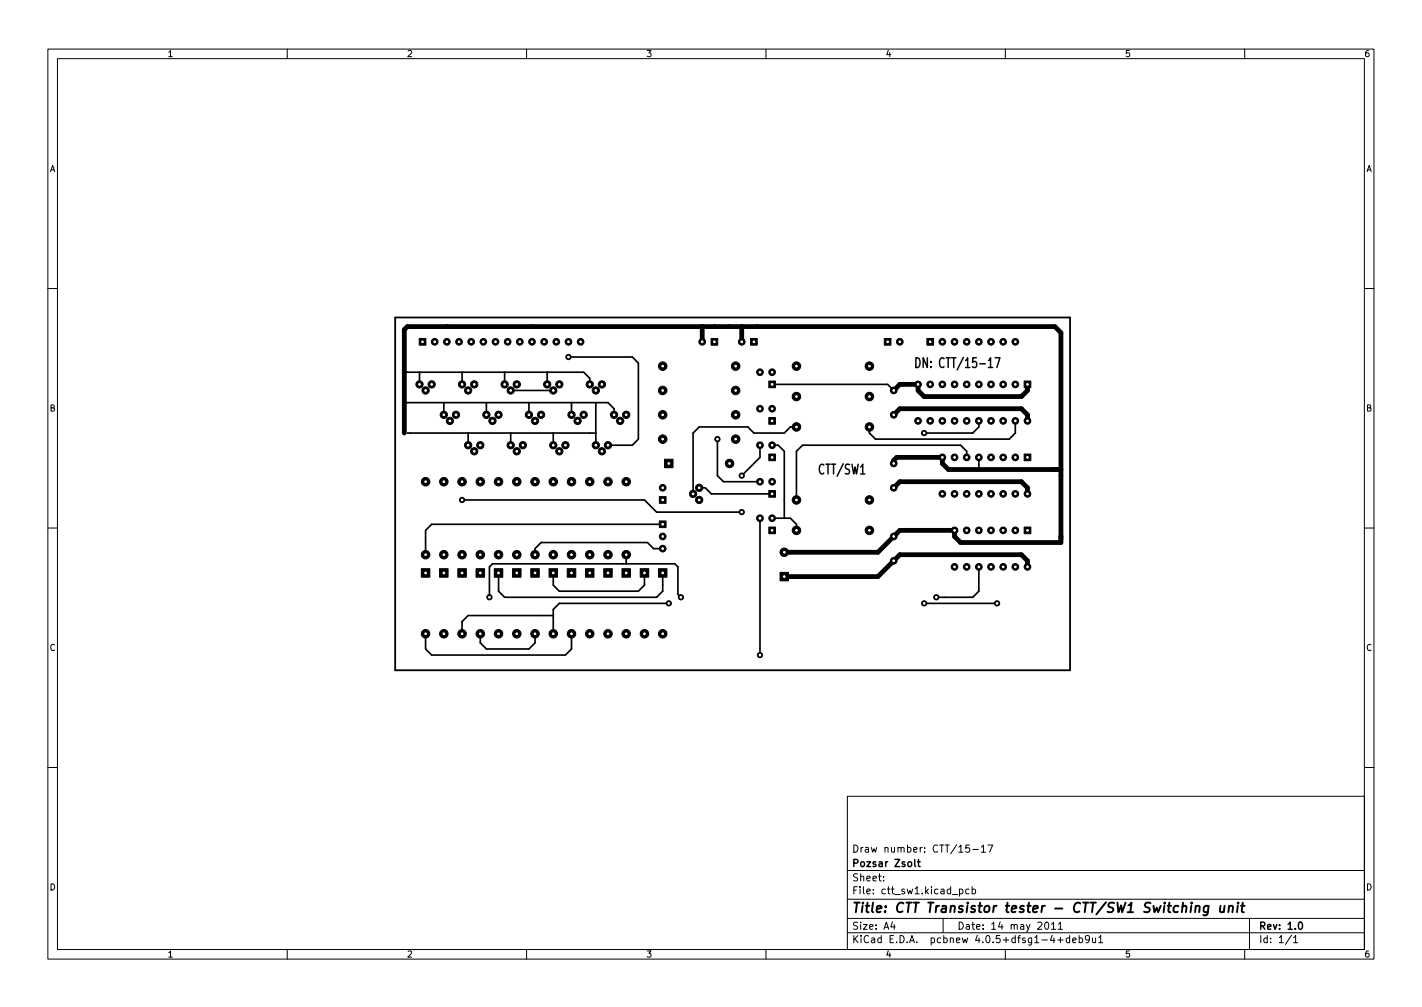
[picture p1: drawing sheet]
<svg xmlns="http://www.w3.org/2000/svg" width="297mm" height="210mm" viewBox="0 0 297 210" stroke-linecap="round" stroke-linejoin="round" font-family="sans-serif">
<defs><g id="words">
<g font-size="2.8">
<text x="192.8" y="76.8">DN: CTT/15-17</text>
<text x="178" y="190.6">Title: CTT Transistor tester - CTT/SW1 Switching unit</text>
</g>
<text font-size="2.8" fill="#fff" x="171.2" y="99.1">CTT/SW1</text>
<g font-size="2.1">
<text x="178" y="178">Draw number: CTT/15-17</text>
<text x="178" y="184">Sheet:</text>
<text x="178" y="181">Pozsar Zsolt</text>
<text x="178" y="186.7">File: ctt_sw1.kicad_pcb</text>
<text x="178" y="196.9">KiCad E.D.A. pcbnew 4.0.5+dfsg1-4+deb9u1</text>
<text x="178" y="194.1">Size: A4</text>
<text x="200" y="194.1">Date: 14 may 2011</text>
<text x="263" y="194.1">Rev: 1.0</text>
<text x="263" y="196.9">Id: 1/1</text>
</g>
<g font-size="1.8">
<text x="35" y="11.9">1</text>
<text x="85" y="11.9">2</text>
<text x="135" y="11.9">3</text>
<text x="185" y="11.9">4</text>
<text x="235" y="11.9">5</text>
<text x="285" y="11.9">6</text>
<text x="10.3" y="35.9">A</text>
<text x="285.3" y="35.9">A</text>
<text x="10.3" y="85.9">B</text>
<text x="285.3" y="85.9">B</text>
<text x="10.3" y="135.9">C</text>
<text x="285.3" y="135.9">C</text>
<text x="10.3" y="185.9">D</text>
<text x="285.3" y="185.9">D</text>
<text x="35" y="199.9">1</text>
<text x="85" y="199.9">2</text>
<text x="135" y="199.9">3</text>
<text x="185" y="199.9">4</text>
<text x="235" y="199.9">5</text>
<text x="285" y="199.9">6</text>
</g>
</g></defs>
<g fill="none" stroke="#000" stroke-width=".21">
<path d="M10 10.2h277v190.1h-277zM12 12.2h273v186.1h-273zM60 10.2v2M110 10.2v2M160 10.2v2M210 10.2v2M260 10.2v2M10 60.2h2M285 60.2h2M10 110.2h2M285 110.2h2M10 160.2h2"/>
<path d="M177 166.3h108v32h-108zM202.5 176.4h-.7l-.1 .7 .2-.1 .5 .1 .2 .2-.1 .5-.2 .1-.6-.1M203.2 177.4h1.2M205 176.9l.4-.5v1.5M205 177.9h.9M206.4 176.4h1l-.7 1.5M285 160.2h2M60 198.3v2M110 198.3v2M160 198.3v2M177 194.8h108M177 191.8h108"/>
<path d="M177 187.8h108M177 181.8h108M184.6 183.8v.1M184.6 183v.1M186.4 192.5l-.3 1h.9M186.8 193v1M197 191.8v3M200.4 185.7l.5-.1 .2 .3-.1 .7h-.6M200.4 185.6v1.5M202.4 185.7l-.4-.1-.3 .3 .2 .7h.5M203.1 185.7l.4-.1 .3 .3-.2 .7h-.5M203.1 185.1v1.5"/>
<path d="M210 198.3v2M218.4 192.7l.2-.2a.8 .8 0 0 1 .5 .8 .8 .8 0 0 1-.5 .7l-.2-.1-.2-.4zM219.6 193l.5-.5v1.5M219.6 194h.9M220.9 196.3h1.2M221.1 193l.4-.5v1.5M221.1 194h.8M221.5 195.7v1.1M223.4 195.9l-.4-.1-.3 .3 .2 .7h.5M223.4 195.3v1.5M224.1 196.3l.7-.1-.1-.3-.4-.1-.2 .2v.8h.6M225.4 195.9l.5-.1 .2 .3-.1 .7h-.6"/>
<path d="M225.4 195.3v1.5M227.6 196l-.3 .3h-.3l-.3-.3 .2-.6 .4-.1 .2 .2a.99 .99 0 0 1-.4 1.3h-.2M228.2 195.8l.1 1h.3l.3-.1M228.9 195.8v1M229.5 195.8l.4-.5v1.5M229.5 196.8h.9M260 198.3v2M261 191.8v6.5M269.8 195.3l-1.3 1.9M270.2 195.8l.4-.5v1.5M270.2 196.8h.9"/>
</g>
<path d="M191.3 74.7h.4a1.26 1.26 0 0 1 0 2h-.4zM191.1 179.4v1.3l.2 .2M191.6 179.9h.6M191.9 179.4v1.3l.3 .2M271.4 192.7l.2-.2a.8 .8 0 0 1 .5 .8 .8 .8 0 0 1-.5 .7l-.2-.1-.2-.4z" fill="none" stroke="#000" stroke-width=".3"/>
<path d="M249.8 189.3l.3-.2 .4 .1v1.3M249.8 189.1l-.2 1.4M252.5 189.2a.66 .66 0 0 0-1 .3l-.1 .6 .1 .3h.8M252.5 189.1l-.2 1.6-.5 .4-.4-.1M254.9 189.1v1.3l.4 .1 .4-.2M255.8 189.1l-.2 1.4M256.7 189.3l.3-.2 .5 .1-.1 1.3M256.8 189.1l-.2 1.4M258.6 189.1l-.2 1.4M258.6 188.5v.2M259.2 189.1h.8M259.6 188.5l-.2 1.7 .1 .2 .3 .1" fill="none" stroke="#000" stroke-width=".4"/>
<path d="M82.5 66.3h141v73.6h-141z" fill="none" stroke="#000" stroke-width=".38"/>
<g fill="#000" stroke="#000" stroke-width=".21">
<path d="M87.6 70.7h1.4v1.4h-1.4zM148.5 70.7h1.4v1.4h-1.4zM156.8 70.7h1.4v1.4h-1.4zM160.6 79.6h1.4v1.4h-1.4zM184.7 70.7h1.4v1.4h-1.4zM193.6 70.7h1.4v1.4h-1.4zM213.9 79.6h1.4v1.4h-1.4zM138.8 95.9h1.8v1.8h-1.8zM160.6 87.2h1.4v1.4h-1.4zM160.6 94.8h1.4v1.4h-1.4zM213.9 94.8h1.4v1.4h-1.4zM137.7 108.8h1.4v1.4h-1.4z"/>
<path d="M137.7 103.7h1.4v1.4h-1.4zM160.6 102.4h1.4v1.4h-1.4zM160.6 110h1.4v1.4h-1.4zM162.9 119.5h1.8v1.8h-1.8zM213.9 110h1.4v1.4h-1.4zM88 118.7h1.8v1.8h-1.8zM91.8 118.7h1.8v1.8h-1.8zM95.6 118.7h1.8v1.8h-1.8zM99.4 118.7h1.8v1.8h-1.8zM103.3 118.7h1.7v1.8h-1.7zM107.1 118.7h1.7v1.8h-1.7zM110.9 118.7h1.7v1.8h-1.7z"/>
<path d="M114.7 118.7h1.8v1.8h-1.8zM118.5 118.7h1.8v1.8h-1.8zM122.3 118.7h1.8v1.8h-1.8zM126.1 118.7h1.8v1.8h-1.8zM129.9 118.7h1.8v1.8h-1.8zM133.7 118.7h1.8v1.8h-1.8zM137.5 118.7h1.8v1.8h-1.8z"/>
<circle cx="90.8" cy="71.4" r=".7"/>
<circle cx="93.3" cy="71.4" r=".7"/>
<circle cx="95.9" cy="71.4" r=".7"/>
<circle cx="98.4" cy="71.4" r=".7"/>
<circle cx="101" cy="71.4" r=".7"/>
<circle cx="103.5" cy="71.4" r=".7"/>
<circle cx="106" cy="71.4" r=".7"/>
<circle cx="108.6" cy="71.4" r=".7"/>
<circle cx="111.1" cy="71.4" r=".7"/>
<circle cx="113.7" cy="71.4" r=".7"/>
<circle cx="116.2" cy="71.4" r=".7"/>
<circle cx="118.7" cy="71.4" r=".7"/>
<circle cx="118.7" cy="74.5" r=".55"/>
<circle cx="121.3" cy="71.4" r=".7"/>
<circle cx="138.4" cy="76.4" r=".89"/>
<circle cx="146.7" cy="71.4" r=".7"/>
<circle cx="153.7" cy="76.4" r=".89"/>
<circle cx="154.9" cy="71.4" r=".7"/>
<circle cx="158.7" cy="77.7" r=".7"/>
<circle cx="161.3" cy="77.7" r=".7"/>
<circle cx="166.4" cy="76.4" r=".89"/>
<circle cx="181.6" cy="76.4" r=".89"/>
<circle cx="188" cy="71.4" r=".7"/>
<circle cx="196.8" cy="71.4" r=".7"/>
<circle cx="199.4" cy="71.4" r=".7"/>
<circle cx="201.9" cy="71.4" r=".7"/>
<circle cx="204.5" cy="71.4" r=".7"/>
<circle cx="207" cy="71.4" r=".7"/>
<circle cx="209.5" cy="71.4" r=".7"/>
<circle cx="212.1" cy="71.4" r=".7"/>
<circle cx="87.6" cy="80.3" r=".76"/>
<circle cx="88.9" cy="81.5" r=".76"/>
<circle cx="90.2" cy="80.3" r=".76"/>
<circle cx="92.7" cy="86.6" r=".76"/>
<circle cx="94" cy="87.9" r=".76"/>
<circle cx="95.2" cy="86.6" r=".76"/>
<circle cx="96.5" cy="80.3" r=".76"/>
<circle cx="97.8" cy="93" r=".76"/>
<circle cx="97.8" cy="81.5" r=".76"/>
<circle cx="99.1" cy="94.2" r=".76"/>
<circle cx="99.1" cy="80.3" r=".76"/>
<circle cx="100.3" cy="93" r=".76"/>
<circle cx="101.6" cy="86.6" r=".76"/>
<circle cx="102.9" cy="87.9" r=".76"/>
<circle cx="104.1" cy="86.6" r=".76"/>
<circle cx="105.4" cy="80.3" r=".76"/>
<circle cx="106.7" cy="93" r=".76"/>
<circle cx="106.7" cy="81.5" r=".76"/>
<circle cx="107.9" cy="94.2" r=".76"/>
<circle cx="107.9" cy="80.3" r=".76"/>
<circle cx="109.2" cy="93" r=".76"/>
<circle cx="110.5" cy="86.6" r=".76"/>
<circle cx="111.8" cy="87.9" r=".76"/>
<circle cx="113" cy="86.6" r=".76"/>
<circle cx="114.3" cy="80.3" r=".76"/>
<circle cx="115.6" cy="93" r=".76"/>
<circle cx="115.6" cy="81.5" r=".76"/>
<circle cx="116.8" cy="80.3" r=".76"/>
<circle cx="116.8" cy="94.2" r=".76"/>
<circle cx="118.1" cy="93" r=".76"/>
<circle cx="119.4" cy="86.6" r=".76"/>
<circle cx="120.6" cy="87.9" r=".76"/>
<circle cx="121.9" cy="86.6" r=".76"/>
<circle cx="123.2" cy="80.3" r=".76"/>
<circle cx="124.5" cy="81.5" r=".76"/>
<circle cx="124.5" cy="93" r=".76"/>
<circle cx="125.7" cy="94.2" r=".76"/>
<circle cx="125.7" cy="80.3" r=".76"/>
<circle cx="127" cy="93" r=".76"/>
<circle cx="128.3" cy="86.6" r=".76"/>
<circle cx="129.5" cy="87.9" r=".76"/>
<circle cx="130.8" cy="86.6" r=".76"/>
<circle cx="138.4" cy="91.7" r=".89"/>
<circle cx="138.4" cy="81.5" r=".89"/>
<circle cx="138.4" cy="86.6" r=".89"/>
<circle cx="149.9" cy="91.7" r=".55"/>
<circle cx="152.4" cy="96.8" r=".89"/>
<circle cx="153.7" cy="81.5" r=".89"/>
<circle cx="153.7" cy="86.6" r=".89"/>
<circle cx="153.7" cy="91.7" r=".89"/>
<circle cx="154.9" cy="99.3" r=".55"/>
<circle cx="158.7" cy="93" r=".7"/>
<circle cx="158.7" cy="85.3" r=".7"/>
<circle cx="161.3" cy="85.3" r=".7"/>
<circle cx="161.3" cy="93" r=".7"/>
<circle cx="166.4" cy="82.8" r=".89"/>
<circle cx="166.4" cy="89.1" r=".89"/>
<circle cx="181.6" cy="89.1" r=".89"/>
<circle cx="181.6" cy="82.8" r=".89"/>
<circle cx="186.7" cy="81.5" r=".7"/>
<circle cx="186.7" cy="86.6" r=".7"/>
<circle cx="191.8" cy="80.3" r=".7"/>
<circle cx="191.8" cy="87.9" r=".7"/>
<circle cx="193" cy="90.4" r=".55"/>
<circle cx="194.3" cy="80.3" r=".7"/>
<circle cx="194.3" cy="87.9" r=".7"/>
<circle cx="196.8" cy="80.3" r=".7"/>
<circle cx="196.8" cy="95.5" r=".7"/>
<circle cx="196.8" cy="87.9" r=".7"/>
<circle cx="199.4" cy="95.5" r=".7"/>
<circle cx="199.4" cy="80.3" r=".7"/>
<circle cx="199.4" cy="87.9" r=".7"/>
<circle cx="201.9" cy="80.3" r=".7"/>
<circle cx="201.9" cy="95.5" r=".7"/>
<circle cx="201.9" cy="87.9" r=".7"/>
<circle cx="204.5" cy="80.3" r=".7"/>
<circle cx="204.5" cy="87.9" r=".7"/>
<circle cx="204.5" cy="95.5" r=".7"/>
<circle cx="207" cy="80.3" r=".7"/>
<circle cx="207" cy="95.5" r=".7"/>
<circle cx="207" cy="87.9" r=".7"/>
<circle cx="209.5" cy="95.5" r=".7"/>
<circle cx="209.5" cy="87.9" r=".7"/>
<circle cx="209.5" cy="80.3" r=".7"/>
<circle cx="212.1" cy="95.5" r=".7"/>
<circle cx="212.1" cy="87.9" r=".7"/>
<circle cx="212.1" cy="80.3" r=".7"/>
<circle cx="214.6" cy="87.9" r=".7"/>
<circle cx="88.9" cy="115.8" r=".89"/>
<circle cx="88.9" cy="100.6" r=".89"/>
<circle cx="92.7" cy="115.8" r=".89"/>
<circle cx="92.7" cy="100.6" r=".89"/>
<circle cx="96.5" cy="115.8" r=".89"/>
<circle cx="96.5" cy="100.6" r=".89"/>
<circle cx="96.5" cy="104.4" r=".55"/>
<circle cx="100.3" cy="115.8" r=".89"/>
<circle cx="100.3" cy="100.6" r=".89"/>
<circle cx="104.1" cy="115.8" r=".89"/>
<circle cx="104.1" cy="100.6" r=".89"/>
<circle cx="107.9" cy="100.6" r=".89"/>
<circle cx="107.9" cy="115.8" r=".89"/>
<circle cx="111.8" cy="115.8" r=".89"/>
<circle cx="111.8" cy="100.6" r=".89"/>
<circle cx="115.6" cy="115.8" r=".89"/>
<circle cx="115.6" cy="100.6" r=".89"/>
<circle cx="119.4" cy="115.8" r=".89"/>
<circle cx="119.4" cy="100.6" r=".89"/>
<circle cx="123.2" cy="115.8" r=".89"/>
<circle cx="123.2" cy="100.6" r=".89"/>
<circle cx="127" cy="100.6" r=".89"/>
<circle cx="127" cy="115.8" r=".89"/>
<circle cx="130.8" cy="115.8" r=".89"/>
<circle cx="130.8" cy="100.6" r=".89"/>
<circle cx="138.4" cy="112" r=".7"/>
<circle cx="138.4" cy="114.5" r=".7"/>
<circle cx="138.4" cy="101.8" r=".7"/>
<circle cx="144.8" cy="103.1" r=".76"/>
<circle cx="146" cy="104.4" r=".76"/>
<circle cx="146" cy="101.8" r=".76"/>
<circle cx="154.9" cy="106.9" r=".55"/>
<circle cx="158.7" cy="100.6" r=".7"/>
<circle cx="158.7" cy="108.2" r=".7"/>
<circle cx="158.8" cy="108.2" r=".55"/>
<circle cx="161.3" cy="108.2" r=".7"/>
<circle cx="161.3" cy="100.6" r=".7"/>
<circle cx="163.8" cy="115.3" r=".89"/>
<circle cx="166.4" cy="104.4" r=".89"/>
<circle cx="166.4" cy="110.7" r=".89"/>
<circle cx="181.6" cy="104.4" r=".89"/>
<circle cx="181.6" cy="110.7" r=".89"/>
<circle cx="186.7" cy="112" r=".7"/>
<circle cx="186.7" cy="117.1" r=".7"/>
<circle cx="186.7" cy="101.8" r=".7"/>
<circle cx="196.8" cy="103.1" r=".7"/>
<circle cx="199.4" cy="118.4" r=".7"/>
<circle cx="199.4" cy="103.1" r=".7"/>
<circle cx="199.4" cy="110.7" r=".7"/>
<circle cx="201.9" cy="103.1" r=".7"/>
<circle cx="201.9" cy="110.7" r=".7"/>
<circle cx="201.9" cy="118.4" r=".7"/>
<circle cx="204.5" cy="103.1" r=".7"/>
<circle cx="204.5" cy="118.4" r=".7"/>
<circle cx="204.5" cy="110.7" r=".7"/>
<circle cx="207" cy="103.1" r=".7"/>
<circle cx="207" cy="110.7" r=".7"/>
<circle cx="207" cy="118.4" r=".7"/>
<circle cx="209.5" cy="118.4" r=".7"/>
<circle cx="209.5" cy="110.7" r=".7"/>
<circle cx="209.5" cy="103.1" r=".7"/>
<circle cx="212.1" cy="103.1" r=".7"/>
<circle cx="212.1" cy="110.7" r=".7"/>
<circle cx="212.1" cy="118.4" r=".7"/>
<circle cx="214.6" cy="118.4" r=".7"/>
<circle cx="214.6" cy="103.1" r=".7"/>
<circle cx="88.9" cy="132.3" r=".89"/>
<circle cx="92.7" cy="132.3" r=".89"/>
<circle cx="96.5" cy="132.3" r=".89"/>
<circle cx="100.3" cy="132.3" r=".89"/>
<circle cx="102.2" cy="124.7" r=".55"/>
<circle cx="104.1" cy="132.3" r=".89"/>
<circle cx="107.9" cy="132.3" r=".89"/>
<circle cx="111.8" cy="132.3" r=".89"/>
<circle cx="115.6" cy="132.3" r=".89"/>
<circle cx="119.4" cy="132.3" r=".89"/>
<circle cx="123.2" cy="132.3" r=".89"/>
<circle cx="127" cy="132.3" r=".89"/>
<circle cx="130.8" cy="132.3" r=".89"/>
<circle cx="134.6" cy="132.3" r=".89"/>
<circle cx="138.4" cy="132.3" r=".89"/>
<circle cx="139.7" cy="126" r=".55"/>
<circle cx="142.2" cy="124.7" r=".55"/>
<circle cx="158.8" cy="136.8" r=".55"/>
<circle cx="193" cy="126" r=".55"/>
<circle cx="195.6" cy="124.7" r=".55"/>
<circle cx="208.3" cy="126" r=".55"/>
</g>
<g fill="none" stroke="#000" stroke-width=".35">
<path d="M84.5 77.7h37.4l1.3 1.3v1.3M87.6 77.7v2.6M96.5 77.7v2.6M105.4 77.7v2.6M114.3 77.7v2.6M118.7 74.5h13.4l1.2 1.3v15.9l-1.2 1.3h-5.1M84.5 84.1h42.5l1.3 1.2v1.3M85.1 90.4h39.4M92.7 84.1v2.5M97.8 90.4v2.6M101.6 84.1v2.5M106.7 90.4v2.6"/>
<path d="M106.7 81.5h8.9M110.5 84.1v2.5M115.6 90.4v2.6M119.4 84.1v2.5M124.5 84.1v8.9M149.9 91.7v7.6l1.2 1.3h7.6M158.7 93v2.5l-3.8 3.8M161.3 93h1.3l1.2 1.2v14M161.3 80.3h24.1l1.3 1.2M166.4 89.1h-1.3l-1.3 1.3h-6.3l-1.3-1.3h-10.2l-1.2 1.3v12.7M191.8 80.3v1.2l1.2 1.3h20.4l1.2-1.3M201.9 95.5v-1.3l-1.2-1.2h-33.1l-1.2 1.2v10.2"/>
<path d="M204.5 87.9v1.2l-1.3 1.3h-10.2M204.5 95.5v2.5M212.1 87.9v2.5l-1.3 1.3h-27.9l-1.3-1.3v-1.3M96.5 104.4h38.1l2.6 2.5h17.7M104.1 119.6v3.8l1.3 1.3h31.8l1.2-1.3v-3.8M115.6 119.6v2.6l1.2 1.2h16.5l1.3-1.2v-2.6M130.8 115.8v1.9M138.4 114.5h-1.9l-1.2-1.2h-22.3l-1.2 1.2v1.3M138.4 109.5h-48.2l-1.3 1.2v5.1M146 101.8h1.3l1.3 1.3h12.7M158.7 108.2v28.6M161.3 108.2h3.8l1.3 1.3v1.2"/>
<path d="M204.5 118.4v5l-1.3 1.3h-7.6M88.9 132.3v3.2l1.3 1.3h27.9l1.3-1.3v-3.2M100.3 132.3v1.9l1.3 1.3h8.9l1.3-1.3v-1.9M102.2 124.7v-6.3l.7-.7h38.1l.6 .7v5.7l.6 .6M115.6 128.5h-17.8l-1.3 1.3v2.5M139.7 126h-22.9l-1.2 1.2v5.1M193 126h15.3"/>
</g>
<path d="M146.7 68.2v3.2M154.9 68.2v3.2M84.5 90.4v-21.6l.6-.6h135.2l1.3 1.3v43.8h-20.9l-1.3-1.3v-1.3h-11.4l-4.6 4.6h-19.6M186.7 96.1l.6-.6h9.5v1.3l1.3 1.2h23.5M186.7 86.6l1.3-1.3h25.4l1.2 1.3v1.3M214.6 80.3v1.2l-1.2 1.3h-20.4l-1.2-1.3v-1.2h-3.8l-1.3 1.2M186.7 101.8l1.3-1.2h25.4l1.2 1.2v1.3M214.6 118.4v-1.3l-1.2-1.3h-25.4l-4.6 4.6h-19.6" fill="none" stroke="#000" stroke-width="1"/>
<g fill="#fff" stroke="#fff" stroke-width=".21">
<circle cx="118.7" cy="74.5" r=".17"/>
<circle cx="193" cy="90.4" r=".17"/>
<circle cx="208.3" cy="126" r=".17"/>
<circle cx="193" cy="126" r=".17"/>
<circle cx="139.7" cy="126" r=".17"/>
<circle cx="195.6" cy="124.7" r=".17"/>
<circle cx="142.2" cy="124.7" r=".17"/>
<circle cx="102.2" cy="124.7" r=".17"/>
<circle cx="158.7" cy="108.2" r=".17"/>
<circle cx="158.7" cy="136.8" r=".17"/>
<circle cx="149.9" cy="91.7" r=".17"/>
<circle cx="154.9" cy="99.3" r=".17"/>
<circle cx="154.9" cy="106.9" r=".17"/>
<circle cx="96.5" cy="104.4" r=".17"/>
<circle cx="186.7" cy="81.5" r=".17"/>
<circle cx="186.7" cy="86.6" r=".17"/>
<circle cx="186.7" cy="101.8" r=".17"/>
<circle cx="186.7" cy="112" r=".17"/>
<circle cx="186.7" cy="117.1" r=".17"/>
<circle cx="163.8" cy="120.4" r=".17"/>
<circle cx="163.8" cy="115.3" r=".17"/>
<circle cx="134.6" cy="132.3" r=".17"/>
<circle cx="134.6" cy="119.6" r=".17"/>
<circle cx="130.8" cy="132.3" r=".17"/>
<circle cx="130.8" cy="119.6" r=".17"/>
<circle cx="138.4" cy="132.3" r=".17"/>
<circle cx="138.4" cy="119.6" r=".17"/>
<circle cx="107.9" cy="132.3" r=".17"/>
<circle cx="107.9" cy="119.6" r=".17"/>
<circle cx="127" cy="132.3" r=".17"/>
<circle cx="127" cy="119.6" r=".17"/>
<circle cx="104.1" cy="132.3" r=".17"/>
<circle cx="104.1" cy="119.6" r=".17"/>
<circle cx="115.6" cy="132.3" r=".17"/>
<circle cx="115.6" cy="119.6" r=".17"/>
<circle cx="96.5" cy="132.3" r=".17"/>
<circle cx="96.5" cy="119.6" r=".17"/>
<circle cx="111.8" cy="132.3" r=".17"/>
<circle cx="111.8" cy="119.6" r=".17"/>
<circle cx="100.3" cy="132.3" r=".17"/>
<circle cx="100.3" cy="119.6" r=".17"/>
<circle cx="119.4" cy="132.3" r=".17"/>
<circle cx="119.4" cy="119.6" r=".17"/>
<circle cx="88.9" cy="132.3" r=".17"/>
<circle cx="88.9" cy="119.6" r=".17"/>
<circle cx="92.7" cy="132.3" r=".17"/>
<circle cx="92.7" cy="119.6" r=".17"/>
<circle cx="123.2" cy="132.3" r=".17"/>
<circle cx="123.2" cy="119.6" r=".17"/>
<circle cx="152.4" cy="96.8" r=".17"/>
<circle cx="139.7" cy="96.8" r=".17"/>
<circle cx="214.6" cy="110.7" r=".17"/>
<circle cx="212.1" cy="110.7" r=".17"/>
<circle cx="209.5" cy="110.7" r=".17"/>
<circle cx="207" cy="110.7" r=".17"/>
<circle cx="204.5" cy="110.7" r=".17"/>
<circle cx="201.9" cy="110.7" r=".17"/>
<circle cx="199.4" cy="110.7" r=".17"/>
<circle cx="199.4" cy="118.4" r=".17"/>
<circle cx="201.9" cy="118.4" r=".17"/>
<circle cx="204.5" cy="118.4" r=".17"/>
<circle cx="207" cy="118.4" r=".17"/>
<circle cx="209.5" cy="118.4" r=".17"/>
<circle cx="212.1" cy="118.4" r=".17"/>
<circle cx="214.6" cy="118.4" r=".17"/>
<circle cx="214.6" cy="95.5" r=".17"/>
<circle cx="212.1" cy="95.5" r=".17"/>
<circle cx="209.5" cy="95.5" r=".17"/>
<circle cx="207" cy="95.5" r=".17"/>
<circle cx="204.5" cy="95.5" r=".17"/>
<circle cx="201.9" cy="95.5" r=".17"/>
<circle cx="199.4" cy="95.5" r=".17"/>
<circle cx="196.8" cy="95.5" r=".17"/>
<circle cx="196.8" cy="103.1" r=".17"/>
<circle cx="199.4" cy="103.1" r=".17"/>
<circle cx="201.9" cy="103.1" r=".17"/>
<circle cx="204.5" cy="103.1" r=".17"/>
<circle cx="207" cy="103.1" r=".17"/>
<circle cx="209.5" cy="103.1" r=".17"/>
<circle cx="212.1" cy="103.1" r=".17"/>
<circle cx="214.6" cy="103.1" r=".17"/>
<circle cx="214.6" cy="80.3" r=".17"/>
<circle cx="212.1" cy="80.3" r=".17"/>
<circle cx="209.5" cy="80.3" r=".17"/>
<circle cx="207" cy="80.3" r=".17"/>
<circle cx="204.5" cy="80.3" r=".17"/>
<circle cx="201.9" cy="80.3" r=".17"/>
<circle cx="199.4" cy="80.3" r=".17"/>
<circle cx="196.8" cy="80.3" r=".17"/>
<circle cx="194.3" cy="80.3" r=".17"/>
<circle cx="191.8" cy="80.3" r=".17"/>
<circle cx="191.8" cy="87.9" r=".17"/>
<circle cx="194.3" cy="87.9" r=".17"/>
<circle cx="196.8" cy="87.9" r=".17"/>
<circle cx="199.4" cy="87.9" r=".17"/>
<circle cx="201.9" cy="87.9" r=".17"/>
<circle cx="204.5" cy="87.9" r=".17"/>
<circle cx="207" cy="87.9" r=".17"/>
<circle cx="209.5" cy="87.9" r=".17"/>
<circle cx="212.1" cy="87.9" r=".17"/>
<circle cx="214.6" cy="87.9" r=".17"/>
<circle cx="153.7" cy="81.5" r=".17"/>
<circle cx="138.4" cy="81.5" r=".17"/>
<circle cx="138.4" cy="86.6" r=".17"/>
<circle cx="153.7" cy="86.6" r=".17"/>
<circle cx="138.4" cy="91.7" r=".17"/>
<circle cx="153.7" cy="91.7" r=".17"/>
<circle cx="181.6" cy="110.7" r=".17"/>
<circle cx="166.4" cy="110.7" r=".17"/>
<circle cx="181.6" cy="104.4" r=".17"/>
<circle cx="166.4" cy="104.4" r=".17"/>
<circle cx="181.6" cy="76.4" r=".17"/>
<circle cx="166.4" cy="76.4" r=".17"/>
<circle cx="138.4" cy="76.4" r=".17"/>
<circle cx="153.7" cy="76.4" r=".17"/>
<circle cx="181.6" cy="82.8" r=".17"/>
<circle cx="166.4" cy="82.8" r=".17"/>
<circle cx="138.4" cy="104.4" r=".17"/>
<circle cx="138.4" cy="101.8" r=".17"/>
<circle cx="138.4" cy="109.5" r=".17"/>
<circle cx="138.4" cy="112" r=".17"/>
<circle cx="138.4" cy="114.5" r=".17"/>
<circle cx="125.7" cy="94.2" r=".17"/>
<circle cx="127" cy="93" r=".17"/>
<circle cx="124.5" cy="93" r=".17"/>
<circle cx="102.9" cy="87.9" r=".17"/>
<circle cx="104.1" cy="86.6" r=".17"/>
<circle cx="101.6" cy="86.6" r=".17"/>
<circle cx="129.5" cy="87.9" r=".17"/>
<circle cx="130.8" cy="86.6" r=".17"/>
<circle cx="128.3" cy="86.6" r=".17"/>
<circle cx="111.8" cy="87.9" r=".17"/>
<circle cx="113" cy="86.6" r=".17"/>
<circle cx="110.5" cy="86.6" r=".17"/>
<circle cx="97.8" cy="81.5" r=".17"/>
<circle cx="99.1" cy="80.3" r=".17"/>
<circle cx="96.5" cy="80.3" r=".17"/>
<circle cx="120.6" cy="87.9" r=".17"/>
<circle cx="121.9" cy="86.6" r=".17"/>
<circle cx="119.4" cy="86.6" r=".17"/>
<circle cx="107.9" cy="94.2" r=".17"/>
<circle cx="109.2" cy="93" r=".17"/>
<circle cx="106.7" cy="93" r=".17"/>
<circle cx="124.5" cy="81.5" r=".17"/>
<circle cx="125.7" cy="80.3" r=".17"/>
<circle cx="123.2" cy="80.3" r=".17"/>
<circle cx="116.8" cy="94.2" r=".17"/>
<circle cx="118.1" cy="93" r=".17"/>
<circle cx="115.6" cy="93" r=".17"/>
<circle cx="99.1" cy="94.2" r=".17"/>
<circle cx="100.3" cy="93" r=".17"/>
<circle cx="97.8" cy="93" r=".17"/>
<circle cx="94" cy="87.9" r=".17"/>
<circle cx="95.2" cy="86.6" r=".17"/>
<circle cx="92.7" cy="86.6" r=".17"/>
<circle cx="88.9" cy="81.5" r=".17"/>
<circle cx="90.2" cy="80.3" r=".17"/>
<circle cx="87.6" cy="80.3" r=".17"/>
<circle cx="144.8" cy="103.1" r=".17"/>
<circle cx="146" cy="104.4" r=".17"/>
<circle cx="146" cy="101.8" r=".17"/>
<circle cx="115.6" cy="81.5" r=".17"/>
<circle cx="116.8" cy="80.3" r=".17"/>
<circle cx="114.3" cy="80.3" r=".17"/>
<circle cx="106.7" cy="81.5" r=".17"/>
<circle cx="107.9" cy="80.3" r=".17"/>
<circle cx="105.4" cy="80.3" r=".17"/>
<circle cx="88.3" cy="71.4" r=".17"/>
<circle cx="90.8" cy="71.4" r=".17"/>
<circle cx="93.3" cy="71.4" r=".17"/>
<circle cx="95.9" cy="71.4" r=".17"/>
<circle cx="98.4" cy="71.4" r=".17"/>
<circle cx="101" cy="71.4" r=".17"/>
<circle cx="103.5" cy="71.4" r=".17"/>
<circle cx="106" cy="71.4" r=".17"/>
<circle cx="108.6" cy="71.4" r=".17"/>
<circle cx="111.1" cy="71.4" r=".17"/>
<circle cx="113.7" cy="71.4" r=".17"/>
<circle cx="116.2" cy="71.4" r=".17"/>
<circle cx="118.7" cy="71.4" r=".17"/>
<circle cx="121.3" cy="71.4" r=".17"/>
<circle cx="149.2" cy="71.4" r=".17"/>
<circle cx="146.7" cy="71.4" r=".17"/>
<circle cx="194.3" cy="71.4" r=".17"/>
<circle cx="196.8" cy="71.4" r=".17"/>
<circle cx="199.4" cy="71.4" r=".17"/>
<circle cx="201.9" cy="71.4" r=".17"/>
<circle cx="204.5" cy="71.4" r=".17"/>
<circle cx="207" cy="71.4" r=".17"/>
<circle cx="209.5" cy="71.4" r=".17"/>
<circle cx="212.1" cy="71.4" r=".17"/>
<circle cx="185.4" cy="71.4" r=".17"/>
<circle cx="188" cy="71.4" r=".17"/>
<circle cx="157.5" cy="71.4" r=".17"/>
<circle cx="154.9" cy="71.4" r=".17"/>
<circle cx="161.3" cy="103.1" r=".17"/>
<circle cx="161.3" cy="100.6" r=".17"/>
<circle cx="158.7" cy="100.6" r=".17"/>
<circle cx="161.3" cy="110.7" r=".17"/>
<circle cx="161.3" cy="108.2" r=".17"/>
<circle cx="161.3" cy="87.9" r=".17"/>
<circle cx="161.3" cy="85.3" r=".17"/>
<circle cx="158.7" cy="85.3" r=".17"/>
<circle cx="161.3" cy="95.5" r=".17"/>
<circle cx="161.3" cy="93" r=".17"/>
<circle cx="158.7" cy="93" r=".17"/>
<circle cx="161.3" cy="80.3" r=".17"/>
<circle cx="161.3" cy="77.7" r=".17"/>
<circle cx="158.7" cy="77.7" r=".17"/>
<circle cx="111.8" cy="100.6" r=".17"/>
<circle cx="111.8" cy="115.8" r=".17"/>
<circle cx="88.9" cy="115.8" r=".17"/>
<circle cx="88.9" cy="100.6" r=".17"/>
<circle cx="181.6" cy="89.1" r=".17"/>
<circle cx="166.4" cy="89.1" r=".17"/>
<circle cx="96.5" cy="115.8" r=".17"/>
<circle cx="96.5" cy="100.6" r=".17"/>
<circle cx="92.7" cy="115.8" r=".17"/>
<circle cx="92.7" cy="100.6" r=".17"/>
<circle cx="107.9" cy="115.8" r=".17"/>
<circle cx="107.9" cy="100.6" r=".17"/>
<circle cx="130.8" cy="115.8" r=".17"/>
<circle cx="130.8" cy="100.6" r=".17"/>
<circle cx="100.3" cy="100.6" r=".17"/>
<circle cx="100.3" cy="115.8" r=".17"/>
<circle cx="123.2" cy="115.8" r=".17"/>
<circle cx="123.2" cy="100.6" r=".17"/>
<circle cx="119.4" cy="115.8" r=".17"/>
<circle cx="119.4" cy="100.6" r=".17"/>
<circle cx="104.1" cy="115.8" r=".17"/>
<circle cx="104.1" cy="100.6" r=".17"/>
<circle cx="127" cy="115.8" r=".17"/>
<circle cx="127" cy="100.6" r=".17"/>
<circle cx="115.6" cy="115.8" r=".17"/>
<circle cx="115.6" cy="100.6" r=".17"/>
</g>
<use href="#words"/>
</svg>
